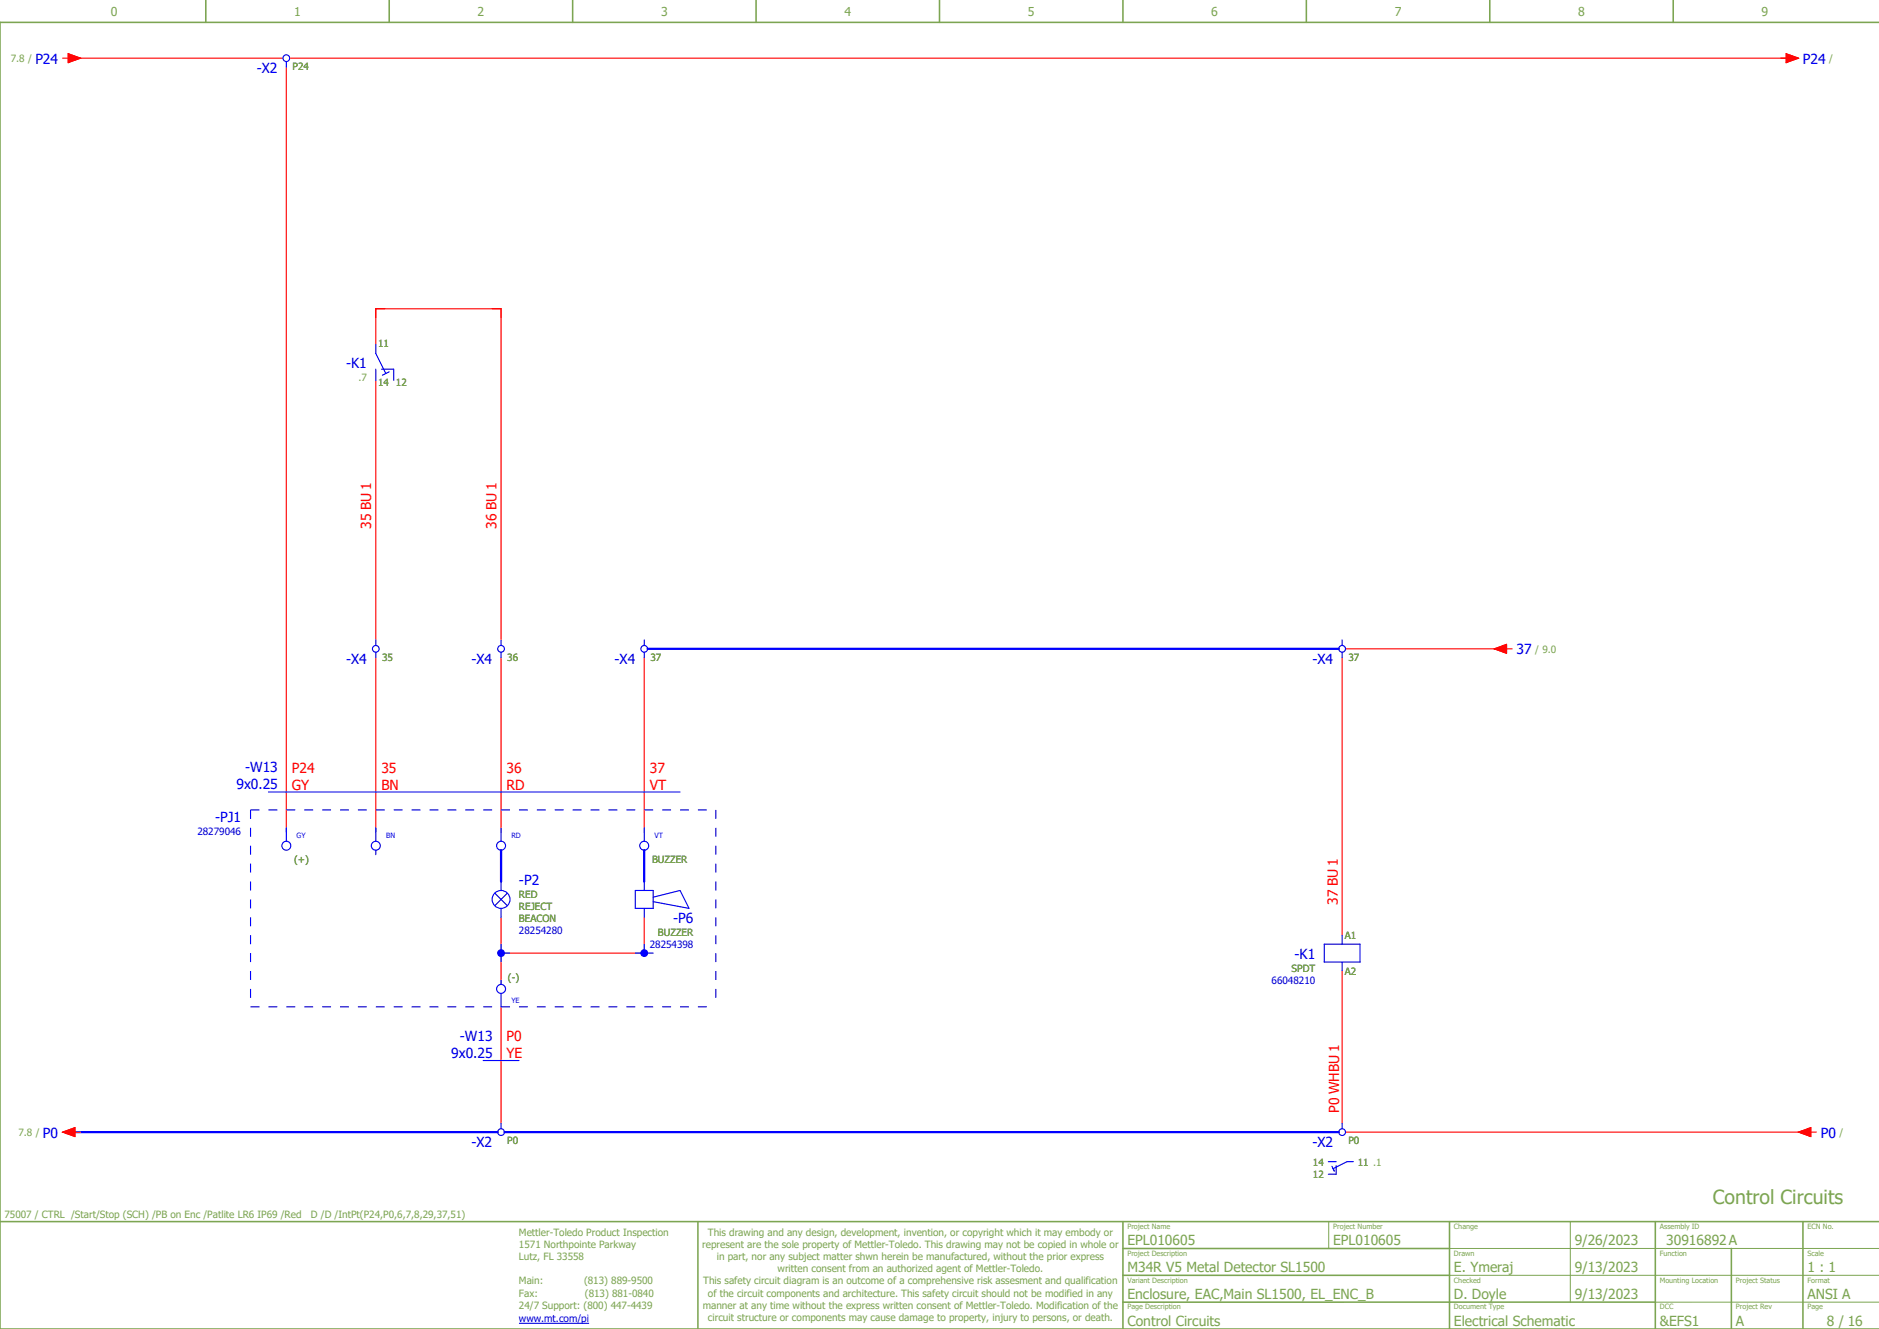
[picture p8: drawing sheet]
<svg xmlns="http://www.w3.org/2000/svg" width="420mm" height="297mm" viewBox="0 0 420 297" stroke-linecap="round" stroke-linejoin="round" font-family="sans-serif">
<defs><g id="words">
<text font-size="4.3" fill="#7ca552" x="382.9" y="269.1">Control Circuits</text>
<g font-size="3.1" fill="#00f">
<text x="7.9" y="14.2">P24</text>
<text x="57.4" y="16.3">-X2</text>
<text x="403" y="14.2">P24</text>
<text x="77.4" y="82.2">-K1</text>
<text x="77.4" y="148.3">-X4</text>
<text x="105.4" y="148.3">-X4</text>
<text x="137.4" y="148.3">-X4</text>
<text x="293.4" y="148.3">-X4</text>
<text x="339" y="146.2">37</text>
<text x="54.8" y="172.6">-W13</text>
<text x="52.9" y="176.4">9x0.25</text>
<text x="48.1" y="183.6">-PJ1</text>
<text x="116" y="197.8">-P2</text>
<text x="150.5" y="206.2">-P6</text>
<text x="289.4" y="214.2">-K1</text>
<text x="102.8" y="232.6">-W13</text>
<text x="100.9" y="236.4">9x0.25</text>
<text x="9.6" y="254.2">P0</text>
<text x="105.4" y="256.3">-X2</text>
<text x="293.4" y="256.3">-X2</text>
<text x="407" y="254.2">P0</text>
</g>
<g font-size="3.1" fill="#f00">
<text x="83" y="118.2" transform="rotate(-90 83 118.2)">35 BU 1</text>
<text x="111" y="118.2" transform="rotate(-90 111 118.2)">36 BU 1</text>
<text x="65.3" y="172.7">P24</text>
<text x="85.3" y="172.7">35</text>
<text x="113.3" y="172.7">36</text>
<text x="145.2" y="172.7">37</text>
<text x="65.3" y="176.5">GY</text>
<text x="85.3" y="176.5">BN</text>
<text x="113.3" y="176.5">RD</text>
<text x="145.2" y="176.5">VT</text>
<text x="299" y="202.2" transform="rotate(-90 299 202.2)">37 BU 1</text>
<text x="113.3" y="232.8">P0</text>
<text x="113.3" y="236.5">YE</text>
<text x="299.4" y="248.7" transform="rotate(-90 299.4 248.7)">P0 WHBU 1</text>
</g>
<g font-size="3.1" fill="#7ca552">
<text x="252" y="278.2">EPL010605</text>
<text x="298" y="278.2">EPL010605</text>
<text x="352" y="278.2">9/26/2023</text>
<text x="372.4" y="278.2">30916892A</text>
<text x="252" y="284.2">M34R V5 Metal Detector SL1500</text>
<text x="325" y="284.2">E. Ymeraj</text>
<text x="352" y="284.2">9/13/2023</text>
<text x="404" y="284.2">1 : 1</text>
<text x="252" y="290.2">Enclosure, EAC,Main SL1500, EL_ENC_B</text>
<text x="325" y="290.2">D. Doyle</text>
<text x="352" y="290.2">9/13/2023</text>
<text x="404" y="290.2">ANSI A</text>
<text x="252" y="296.2">Control Circuits</text>
<text x="325" y="296.2">Electrical Schematic</text>
<text x="371" y="296.2">&amp;EFS1</text>
<text x="388" y="296.2">A</text>
<text x="408.3" y="296.2">8 / 16</text>
</g>
<g font-size="2.7" fill="#7ca552">
<text x="24.8" y="3.6">0</text>
<text x="65.8" y="3.6">1</text>
<text x="106.8" y="3.6">2</text>
<text x="147.8" y="3.6">3</text>
<text x="188.8" y="3.6">4</text>
<text x="229.8" y="3.6">5</text>
<text x="270.8" y="3.6">6</text>
<text x="311.8" y="3.6">7</text>
<text x="352.8" y="3.6">8</text>
<text x="393.7" y="3.6">9</text>
</g>
<g font-size="2.2" fill="#7ca552">
<text x="2.4" y="13.9">7.8 /</text>
<text x="408.9" y="13.9">/</text>
<text x="80.1" y="85.1">.7</text>
<text x="343.2" y="145.9">/ 9.0</text>
<text x="4.1" y="253.9">7.8 /</text>
<text x="411.2" y="253.9">/</text>
<text x="1" y="272.2">75007 / CTRL /Start/Stop (SCH) /PB on Enc /Patlite LR6 IP69 /Red</text>
<text x="69.5" y="272.2">D /D /IntPt(P24,P0,6,7,8,29,37,51)</text>
<text x="116" y="276.2">Mettler-Toledo Product Inspection</text>
<text x="116" y="278.9">1571 Northpointe Parkway</text>
<text x="116" y="281.6">Lutz, FL 33558</text>
<text x="157" y="278.9">represent are the sole property of Mettler-Toledo. This drawing may not be copied in whole or</text>
<text x="158.2" y="276.2">This drawing and any design, development, invention, or copyright which it may embody or</text>
<text x="160.2" y="281.6">in part, nor any subject matter shwn herein be manufactured, without the prior express</text>
<text x="116" y="287">Main:</text>
<text x="130.5" y="287">(813) 889-9500</text>
<text x="157.2" y="287">This safety circuit diagram is an outcome of a comprehensive risk assesment and qualification</text>
<text x="173.8" y="284.3">written consent from an authorized agent of Mettler-Toledo.</text>
<text x="116" y="289.7">Fax:</text>
<text x="116" y="292.4">24/7 Support: (800) 447-4439</text>
<text x="130.7" y="289.7">(813) 881-0840</text>
<text x="157.1" y="292.4">manner at any time without the express written consent of Mettler-Toledo. Modification of the</text>
<text x="158.2" y="289.7">of the circuit components and architecture. This safety circuit should not be modified in any</text>
<text x="158.2" y="295.1">circuit structure or components may cause damage to property, injury to persons, or death.</text>
</g>
<g font-size="2.2">
<text x="65.4" y="15.6">P24</text>
<text x="84.5" y="77.5">11</text>
<text x="84.5" y="86.2">14</text>
<text x="88.5" y="86.2">12</text>
<text x="85.4" y="147.6">35</text>
<text x="113.4" y="147.6">36</text>
<text x="145.4" y="147.6">37</text>
<text x="301.4" y="147.6">37</text>
<text x="65.7" y="192.9">(+)</text>
<text x="145.7" y="192.9">BUZZER</text>
<text x="116" y="200.7">RED</text>
<text x="116" y="203.4">REJECT</text>
<text x="116" y="206.1">BEACON</text>
<text x="147.1" y="209.1">BUZZER</text>
<text x="300.6" y="209.9">A1</text>
<text x="113.5" y="219.3">(-)</text>
<text x="288.7" y="217.1">SPDT</text>
<text x="300.6" y="217.8">A2</text>
<text x="113.4" y="255.6">P0</text>
<text x="301.4" y="255.6">P0</text>
<text x="293.5" y="263.3">12</text>
<text x="293.5" y="260.5">14</text>
<text x="303.5" y="260.5">11 .1</text>
</g>
<g font-size="2.2" fill="#00f">
<text x="44.1" y="186.5">28279046</text>
<text x="116" y="208.8">28254280</text>
<text x="145.2" y="211.8">28254398</text>
<text x="284.2" y="219.8">66048210</text>
<text x="116" y="295.5">www.mt.com/pi</text>
</g>
<g font-size="1.6" fill="#00f">
<text x="66.3" y="187.2">GY</text>
<text x="86.3" y="187.2">BN</text>
<text x="114.3" y="187.2">RD</text>
<text x="146.3" y="187.2">VT</text>
<text x="114.3" y="224.1">YE</text>
</g>
<g font-size="1.6" fill="#7ca552">
<text x="252" y="274.6">Project Name</text>
<text x="298" y="274.6">Project Number</text>
<text x="325" y="274.6">Change</text>
<text x="371" y="274.6">Assembly ID</text>
<text x="404" y="274.6">ECN No.</text>
<text x="252" y="280.6">Project Description</text>
<text x="325" y="280.6">Drawn</text>
<text x="371" y="280.6">Function</text>
<text x="404" y="280.6">Scale</text>
<text x="252" y="286.6">Variant Description</text>
<text x="325" y="286.6">Checked</text>
<text x="371" y="286.6">Mounting Location</text>
<text x="388" y="286.6">Project Status</text>
<text x="404" y="286.6">Format</text>
<text x="252" y="292.6">Page Description</text>
<text x="325" y="292.6">Document Type</text>
<text x="371" y="292.6">DCC</text>
<text x="388" y="292.6">Project Rev</text>
<text x="404" y="292.6">Page</text>
</g>
</g></defs>
<g fill="none" stroke="#7ca552" stroke-width=".35">
<path d="M46 0v5M87 0v5M128 0v5M169 0v5M210 0v5M251 0v5M292 0v5M333 0v5M374 0v5M420 5h-420v292h420M0 273h420M156 273v24"/>
<path d="M251 273v24M251 279h73M324 273v24M370 273v24M387 279v18M403 273v24M251 285h73M370 291h-119"/>
</g>
<path d="M297 273v6M351 273v18M420 279h-96M420 285h-96M420 291h-50" fill="none" stroke="#7ca552" stroke-width=".22"/>
<path d="M116 295.7h15.7" fill="none" stroke="#00f" stroke-width=".22"/>
<g fill="none" stroke="#f00" stroke-width=".25">
<path d="M16 13h47.2M64 15v171M64.7 13h335.3M84 77v-8h28v74M84 85v58M84 147v39M112 147v39M144 147v39M300 147v62M300.8 145h35.2M112 205v15M144 205v8h-32"/>
<path d="M300 217v34M112 225v26M300.8 253h103.2"/>
</g>
<path d="M144.8 145h154.5M112 190v7M144 190v7M16 253h95.2M112.7 253h186.6" fill="none" stroke="#00f" stroke-width=".5"/>
<g fill="none" stroke="#00f" stroke-width=".25">
<path d="M110.6 199.6l2.8 2.8M112 197v2M113.4 199.6l-2.8 2.8M112 203v2"/>
<circle cx="112" cy="201" r="2"/>
</g>
<path d="M56 181h104M56 181v44M160 181v44M56 225h104" fill="none" stroke="#00f" stroke-width=".25" stroke-dasharray="2 2" stroke-linecap="butt"/>
<circle cx="112" cy="213" r=".88" fill="#00f"/>
<path d="M112 211v4M112 213h2M142 213h4M144 211v2" fill="none" stroke="#00f" stroke-width=".25"/>
<circle cx="144" cy="213" r=".88" fill="#00f"/>
<g fill="none" stroke="#00f" stroke-width=".25">
<path d="M64 13.8v1.2M84 77v2l2.2 4.5M84 82.5v2.5M85.3 82.5h2.7v2.5M87 83.1l-1.5 .8M84 143v1.3M84 145.8v1.2M112 143v1.3M112 145.8v1.2M144 143v1.3M144 145.8v1.2M300 143v1.3"/>
<path d="M300 145.8v1.2M60 177h92M64 185v3M84 185v3M84 190v1M112 185v3M112 190v1M142 199h4v4h-4zM144 185v3M144 190v1M144 197v2M112 219v1"/>
<path d="M144 203v2M146 200.5l6-1.5 2 4-8-1.5M296 211h8v4h-8zM300 209v2M300 215v2M108 237h8M112 222v3M112 251v1.3M296.9 259.6h1.8M300 251v1.3M302.5 259.6h-1.4l-3.1 1.6M297.7 260.6l.5 1.1"/>
<path d="M298.7 260.5v1.9h-1.8"/>
<circle cx="64" cy="13" r=".75"/>
<circle cx="84" cy="145" r=".75"/>
<circle cx="112" cy="145" r=".75"/>
<circle cx="144" cy="145" r=".75"/>
<circle cx="300" cy="145" r=".75"/>
<circle cx="64" cy="189" r="1"/>
<circle cx="84" cy="189" r="1"/>
<circle cx="112" cy="189" r="1"/>
<circle cx="144" cy="189" r="1"/>
<circle cx="112" cy="221" r="1"/>
<circle cx="112" cy="253" r=".75"/>
<circle cx="300" cy="253" r=".75"/>
</g>
<g fill="#f00" stroke="#f00" stroke-width=".22">
<path d="M14 253l2.7-1v2z"/>
<path d="M402 253l2.7-1v2z"/>
<path d="M399.2 12l2.8 1-2.8 1z"/>
<path d="M15.2 12l2.8 1-2.8 1z"/>
<path d="M334 145l2.8-1v2z"/>
</g>
<path d="M14 13h1.2M15.2 12l2.8 1-2.8 1zM398 13h1.2M399.2 12l2.8 1-2.8 1zM334 145l2.8-1v2zM336.8 145h1.2M14 253l2.7-1v2zM16.7 253h1.3M402 253l2.7-1v2zM404.7 253h1.3" fill="none" stroke="#f00" stroke-width=".25"/>
<use href="#words"/>
</svg>
